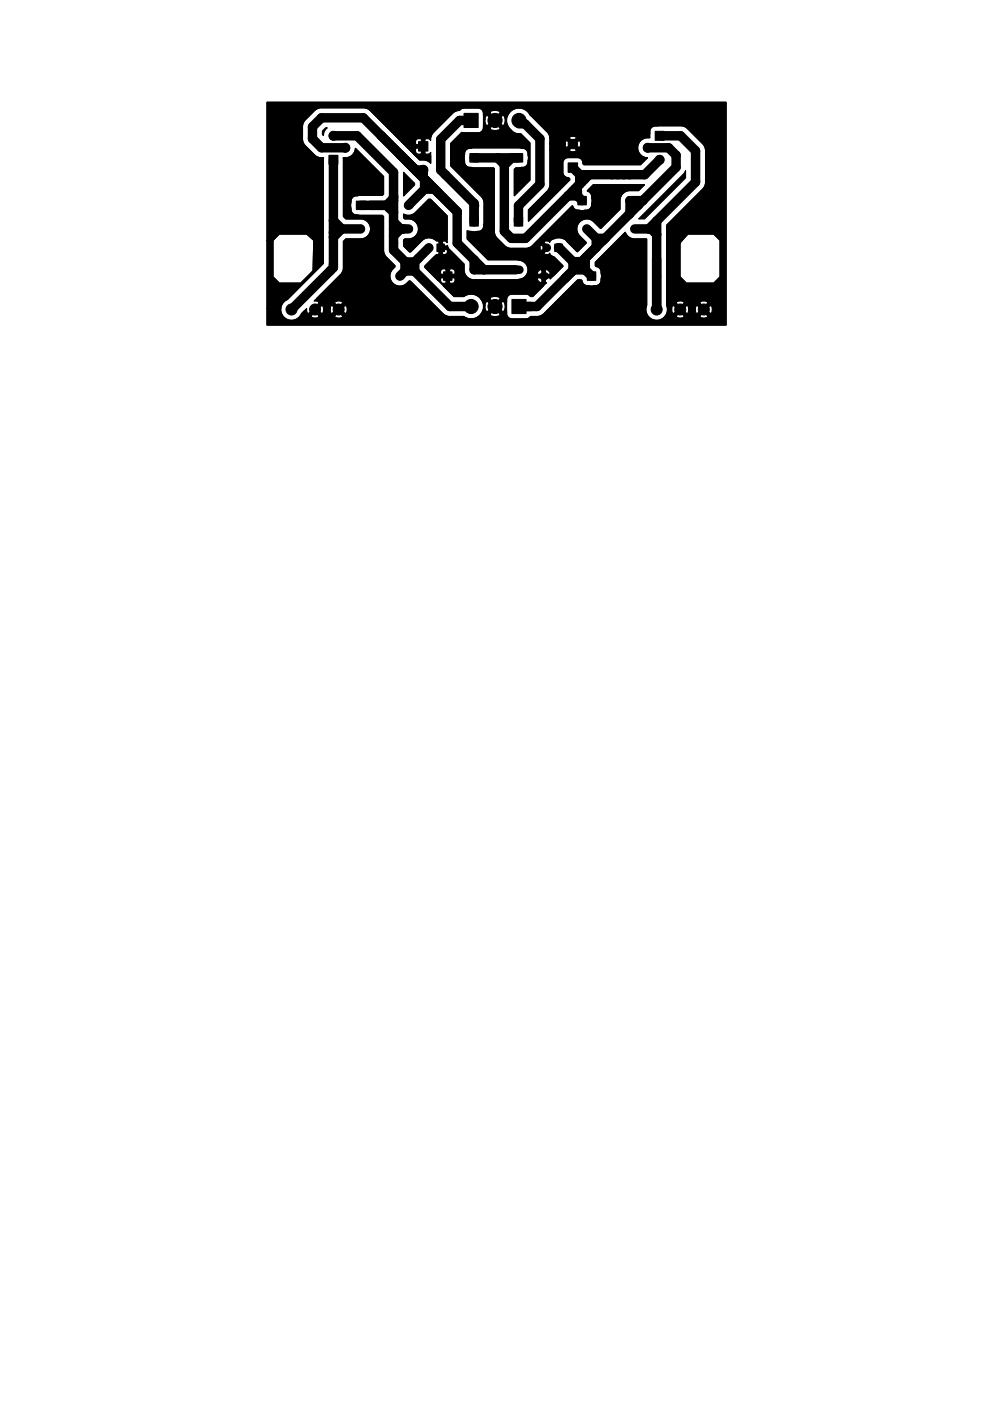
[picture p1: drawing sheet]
<svg xmlns="http://www.w3.org/2000/svg" width="210mm" height="297mm" viewBox="0 0 210 297" stroke-linecap="round" stroke-linejoin="round" font-family="sans-serif">
<g fill="#000" stroke="#000" stroke-width=".21">
<path d="M69.8 32.9h1.9v1.9h-1.9zM88.8 30h2v2h-2zM98.4 24h3v3h-3zM99.7 32.6h1.8v1.8h-1.8zM109.1 32.6h1.8v1.8h-1.8zM120.5 34.5h2v2h-2zM139 27.8h1.9v1.9h-1.9zM75.6 42.6h1.8v1.8h-1.8zM92.7 51.7h1.6v1.6h-1.6zM94.1 57.6h1.8v1.8h-1.8zM99.7 46.1h1.8v1.8h-1.8zM109.1 46.1h1.8v1.8h-1.8z"/>
<path d="M117.7 51.7h1.6v1.6h-1.6zM122.6 41.6h1.8v1.8h-1.8zM124.6 57.6h1.8v1.8h-1.8zM108.6 63.5h3v3h-3z"/>
<circle cx="70.7" cy="28.8" r=".95"/>
<circle cx="73.3" cy="31.3" r=".95"/>
<circle cx="89.8" cy="36" r="1"/>
<circle cx="105" cy="25.5" r="1.5"/>
<circle cx="110.1" cy="25.5" r="1.5"/>
<circle cx="121.5" cy="30.5" r="1"/>
<circle cx="137.4" cy="31.3" r=".95"/>
<circle cx="140" cy="33.9" r=".95"/>
<circle cx="76.5" cy="48.5" r=".8"/>
<circle cx="91" cy="52.5" r=".8"/>
<circle cx="116" cy="52.5" r=".8"/>
<circle cx="124.5" cy="48.5" r=".8"/>
<circle cx="61.9" cy="65.6" r="1.17"/>
<circle cx="66.9" cy="65.6" r="1.17"/>
<circle cx="71.9" cy="65.6" r="1.17"/>
<circle cx="99.9" cy="65" r="1.5"/>
<circle cx="105" cy="65" r="1.5"/>
<circle cx="139.3" cy="65.6" r="1.17"/>
<circle cx="144.3" cy="65.6" r="1.17"/>
<circle cx="149.3" cy="65.6" r="1.17"/>
</g>
<g fill="#000">
<circle cx="84.8" cy="58.5" r=".9"/>
<circle cx="86.7" cy="43.5" r=".9"/>
<circle cx="86.7" cy="48.5" r=".8"/>
<circle cx="100.6" cy="43.6" r=".9"/>
<circle cx="100.6" cy="57.2" r=".9"/>
<circle cx="110" cy="57.2" r=".9"/>
<circle cx="110" cy="43.6" r=".9"/>
<circle cx="115.3" cy="58.5" r=".9"/>
<circle cx="133.7" cy="42.5" r=".9"/>
<circle cx="134.7" cy="48.5" r=".8"/>
</g>
<g fill="none" stroke="#000" stroke-width="2">
<path d="M70.7 28.8h5.1l7.7 7.7v16.5l2.5 2.5M70.7 33.9v22.8l-8.8 8.9M73.3 31.3h-5.1l-1.9-1.9v-2.5l1.9-1.9h8.9l7.7 7.7M80.9 28.8l16.1 16.1v6.6l5.7 5.7M88.1 36h1.7v1.7M88.4 36.3h1.4M90.3 38.2l-.2 .3v1.6h2.1M91.3 39.2h-.3l-4.3 4.3M100 25.5h-2.5l-4 4v6.5l7.1 7.1v3.9M100.6 33.5h9.4M105.6 33.5l1.4 1.4v14.1l1.5 1.5h3l13.5-13.5M108.6 33.5l-1.6 1.5"/>
<path d="M110.1 26.3h1.3l3.2 3.1v9.7l-4.6 4.5v3.4M121.5 35.5l2.5 2.5M122.5 39.5v2h-2M123 37h.1M123 37v2M124 37l-.5 .5v1M137.4 31.3h4.5l1.5 1.6v2.6l-29.5 29.5h-3.8M140 33.9l-3.2 3.1h-13.8M140 28.8h4.4l3.2 3.2v6.6l-10 9.9M70.7 46.8l1.8 1.7-1.8 1.8M76.5 43.5h6M76.5 48.5h-5l-.8 .8"/>
<path d="M82.5 43.5v.5l1 1M83.5 42.5l-1 1M83.5 42l-1.5 1.5M83.5 47l1.5 1.5-1.5 1.5M83.5 48.5h3.2M86 55.5l9.4 9.5h4.6M86 55.5h2v2M86 55.5l-.1 2h2M91 52.5l-6.2 6M92.7 40.6l.4 .4M100.6 55.1v2.1h8.9M118.5 52.5l4 3.9"/>
<path d="M121.5 40.5l2 2M122 40l.5 .5M123.4 55.5h-1.8v1.8M123.5 56.5l2 2M124.2 54.7v2.5h-2.5M124.5 48.5l2.4 2.5h1M128.4 50.5h-1.9v1.9M133.7 42.5l.9 1h.8M133.7 42.5v2.7M134.7 48.5h3.4l1.2 1.2M136.4 42.5h-2.7M139.3 46.9v18.7"/>
</g>
<path d="M69.1 27.1h.3l-.6 .9-.2 .7-.2-.2v-.7zM85.6 36.5l2.4 2.4v.3l-2.4 2.4zM98 28.1l3.4 .1a1.26 1.26 0 0 0 1.2-1.7 2.63 2.63 0 0 0 2.6 1.7 2.63 2.63 0 0 0 2.4-2 3.1 3.1 0 0 0 2.9 2.2l1.9 1.9v7.9l-3.3 3.3v-5.6l.4-.3h.6a1.85 1.85 0 0 0 1.8-.8l.2-.9a2.72 2.72 0 0 0-.6-2.3l-1.4-.3-9.9 .1a1.44 1.44 0 0 0-1.7 1.6 2.71 2.71 0 0 0 .6 2.3l1.4 .3h4.2l.2 .2v13.7l.6 1 1.5 1.5 .7 .5 .8 .2h3l1.2-.4 8.8-8.6a1.36 1.36 0 0 0 1.6 .9 2.72 2.72 0 0 0 2.2-.5l.3-1.6-.1-.6a1.46 1.46 0 0 0-.9-1.5l1.3-1.2h10.8l-1.2 1.2h-1.8a2.12 2.12 0 0 0-2.2 2.2v1.8l-4 4-1.6-1.4a2.13 2.13 0 0 0-2.9 0 2.13 2.13 0 0 0-.1 3l1.5 1.5-1.9 1.9-2.3-2.3a2.8 2.8 0 0 0-3.3-.3 1.93 1.93 0 0 0-2.8 1.8 1.93 1.93 0 0 0 2.9 1.6l.5 .3 1.9 1.9-2 2.1v-.2a2.03 2.03 0 0 0-2.2-1.8 2.03 2.03 0 0 0-1.9 2.1 2.03 2.03 0 0 0 2 2l-2.3 2.3h-.4l-.8-.5h-3.4a1.29 1.29 0 0 0-.9 1.6 2.63 2.63 0 0 0-2.6-1.6 2.63 2.63 0 0 0-2.4 1.9 2.62 2.62 0 0 0-4.1-1.4h-2.1l-2.3-2.3h1.9a1.13 1.13 0 0 0 1.1-1.2v-2l-.3-.6-.6-.3h-2a1.13 1.13 0 0 0-1.1 1.1v1.9l-2.9-2.8v-.3l2.1-2.1 2.1 .2a1.2 1.2 0 0 0 1.1-1.5l3.1 3v1.1a2.11 2.11 0 0 0 2.2 2.2h8.9a2.13 2.13 0 0 0 2.2-1.2 2.13 2.13 0 0 0-.5-2.5l-.7-.4-1-.1h-6.1l-4.4-4.4v-1.8l1.5 .3 .6-.1a1.32 1.32 0 0 0 1.5-1.6v-4.4l-.3-1.2-6.8-6.7v-4.8zM145.4 36.2v1.5l-8.6 8.7h-1.3l9.5-9.4zM85.6 45.4l.2 .1a2.11 2.11 0 0 0 2.3-.4l2.9-2.9h.3l3.6 3.6v5l-.6-.2-2 .1a2.4 2.4 0 0 0-2.7 .3l-2.5 2.4h-.2l-1.3-1.2v-1.3l.3-.2a2.2 2.2 0 0 0 2.7-1.3 2.2 2.2 0 0 0-1.1-2.8l-1.6-.2-.3-.2zM56.7 21.7h97.3v47.2h-97.3v-3.5h2.9v.4a2.3 2.3 0 0 0 1.6 2 2.3 2.3 0 0 0 2.5-.8h2.3l.1 .3 .7 .1a.76 .76 0 0 0 .9-.4h3.3l.1 .3 .7 .1a.76 .76 0 0 0 .9-.4l-.9-.9-.8 .9h-3.3l-.8-.9-.9 .9h-2.3l.3-.5 1.1-1.1-.1 .2a.76 .76 0 0 0 .4 .9l.9-.9h1.1l.9 .9 .2-.1 .2-.8h1.3a.76 .76 0 0 0 .4 .9l.9-.9h1.1l.9 .9 .2-.1 .2-.7a.76 .76 0 0 0-.4-1l-.9 .9h-1.1l-.9-.9-.2 .2-.2 .7h-1.3l-.2-.7-.2-.2-.9 .9h-1.1l1.4-1.4h3.3l.8 .9 .9-.9a1.14 1.14 0 0 0-1.7 0h-3.3l-.1-.2-.9-.2 5-5a2.46 2.46 0 0 0 1.2-2.2v-5.4l.5-.5 3.5-.1a2.13 2.13 0 0 0 1.7-2.2 2.13 2.13 0 0 0-2-2h-3.2l-.5-.5-.1-12.4a2.18 2.18 0 0 0 2.6-2l6 5.9v3.8l-.3 .2h-4.7a2 2 0 0 0-1.7 .6l-.3 1.5 .1 .7a1.32 1.32 0 0 0 1.6 1.4l5 .1 .3 .2v7.6l.3 .7 2.1 2.1v.3a2.2 2.2 0 0 0-.5 3.4 2.2 2.2 0 0 0 3.5-.4h.2l7.3 7.2 1.1 .3h3a2.61 2.61 0 0 0 3.6-.5h1.9l.2 .3a1.64 1.64 0 0 0 2-.3l-1.1-1.1-1.1 1.1h-1.9l.5-.8 .1-.9h.3a1.17 1.17 0 0 0 .5 1.2l1.1-1.1h1.1l1.1 1.1 .3-.2a1.64 1.64 0 0 0-.3-2l-1.1 1.1h-1.1l-1.1-1.1-.3 .1-.2 .9h-.3l-.1-.7-.5-.9h1.9l1.1 1.2 1.1-1.2a1.49 1.49 0 0 0-2.2 0h-1.9a2.62 2.62 0 0 0-3.6-.4h-2.1l-3.4-3.5h.6v.2a.7 .7 0 0 0 1.1 .3v-1h.8v1l.1 .2a.74 .74 0 0 0 .9-.3 .74 .74 0 0 0 0-.9h-2.8l-.1 .5h-.6l-1.8-1.8h2.4l.1 .6h1v-1h.8v1h1l.1-.2a.74 .74 0 0 0-.2-.9 .74 .74 0 0 0-.9 .1h-.8l-.1-.2a.74 .74 0 0 0-1 .6h-2.4l-1-.9v-.3l2.5-2.4h.4l.1-.2v-.9h.8v.9a.64 .64 0 0 0 .9 0 .64 .64 0 0 0 0-.9h-1.7v-1.6l-.1-.2h-.4a2.11 2.11 0 0 0-3-.1l-2.5 2.4h-.2l-1.3-1.2v-1.3l.3-.2a2.2 2.2 0 0 0 2.7-1.3 2.2 2.2 0 0 0-1.1-2.8l-1.6-.2-.3-.2v-.8l.2 .1a2.11 2.11 0 0 0 2.3-.4l2.9-2.9h.3l3.6 3.6v5.7l-.4-.4h-.5l-.1 .2v.9h.9l.1-.2 .6 1 3 3-.1 1.2a2.13 2.13 0 0 0 2.3 2.1h8.9l1-.2h3.3l.3 .5 .5 .3h.3v-1h-1l-.1 .2h-3.3l.7-.3 .6-.9h2l.1 .3h1v-1h.7v1h1l.1-.3-.6-.6-.3-.2-.9 .1a.92 .92 0 0 0-1.1 .7h-2v-.1a2.19 2.19 0 0 0-2.3-2.7h-6.1l-4.4-4.4v-1.8l1.5 .3 .6-.1a1.32 1.32 0 0 0 1.5-1.6v-4.4l-.3-1.2-6.8-6.7v-1.7h2.8l.1 .4a1.44 1.44 0 0 0 1.7 1.7h4.5l.2 .2v13.7l.6 1 1.5 1.5 .7 .5 .8 .2 6.1-.1 .1 .5h.2l.6-.6-.6-.6-.2 .1-.1 .6h-2.5l.9-.6 8.5-8.3a1.36 1.36 0 0 0 1.6 .9 2.72 2.72 0 0 0 2.2-.5l.3-1.6-.1-.6a1.46 1.46 0 0 0-.9-1.5l1.3-1.2h10.8l-1.2 1.2h-1.8a2.12 2.12 0 0 0-2.2 2.2v1.8l-4 4-1.6-1.4a2.13 2.13 0 0 0-2.9 0 2.13 2.13 0 0 0-.1 3l1.5 1.5-1.9 1.9-2.3-2.3a2.39 2.39 0 0 0-3.6 .3 .74 .74 0 0 0-1.2 0l1 1v.3l-1 1a.74 .74 0 0 0 1.2 0 1.17 1.17 0 0 0 .9 .8l1.9 2-2.7 2.7v-.3h-1v1h.3l-3 3h-.4l-.4-.4-.6-.1h-3l-.8 .3-.3 .8v3a1.13 1.13 0 0 0 1.1 1.1h3.2l.8-.5h1.7l.8-.3 7.5-7.5h.7l.2 .2a1.33 1.33 0 0 0 1.6 1.1 2.72 2.72 0 0 0 2.2-.5l.3-1.6-.1-.6a1.17 1.17 0 0 0-1-1.4l-.2-.2v-.7l6.4-6.2a2.11 2.11 0 0 0 1.9 1.3h2.6l-.1 14.3a2.3 2.3 0 0 0 1.2 2.7 2.3 2.3 0 0 0 2.8-.7h2.3l.2 .3 .7 .1a.76 .76 0 0 0 .9-.4h3.2l.2 .3 .7 .1a.76 .76 0 0 0 .9-.4l-.9-.9-.9 .9h-3.2l-.9-.9-.9 .9h-2.3l.4-.7 .1-.7h.9l.2 .8 .2 .1 .9-.9h1l.9 .9 .3-.1 .1-.8h1.4l.2 .8 .2 .1 .9-.9h1l.9 .9a1.14 1.14 0 0 0 0-1.8l-.9 .9h-1l-.9-.9-.2 .2-.2 .7h-1.4l-.1-.7-.3-.2-.9 .9h-1l-.9-.9-.2 .2-.2 .7h-.9l-.2-.8v-.6h2l.9 .9 .9-.9h3.2l.9 .9 .9-.9a1.14 1.14 0 0 0-1.8 0h-3.2l-.1-.2-.7-.2a.76 .76 0 0 0-1 .4h-2v-12.7h2.9v7.2l1.3 1.3h5.8l1.4-1.3v-7.7l-1.3-1.4h-5.5l-1.7 1.9h-2.9v-3.8l7.7-7.6a2.13 2.13 0 0 0 .6-1.6v-6.5l-.2-.9-.4-.6-3.2-3.2-.7-.5-.8-.1h-4.9a1.35 1.35 0 0 0-1.6 1.7v.8a2.15 2.15 0 0 0-2.6 1.9 2.15 2.15 0 0 0 2.1 2.4l-1.5 1.4h-12l-.2-.2a1.15 1.15 0 0 0-1.2-1.3h-2a1.13 1.13 0 0 0-1.1 1.1v2a1.14 1.14 0 0 0 1.2 1.2l.3 .2v.3l-8.8 8.7v-2.4l3.9-3.9a2.06 2.06 0 0 0 .7-1.6v-7.2h4.1a.96 .96 0 0 0 1.5 0l-.8-.7-.7 .7h-4.1v-1.3h3.2l.1 .7 .3 .1 .7-.8h1.1l.7 .8a.96 .96 0 0 0 0-1.5l-.7 .7h-1.1l-.7-.7-.3 .1-.1 .6h-3.2v-1.2h4.1l.7 .7 .8-.7-.1-.3-.6-.1-.7 .1-.1 .3h-4.1l-.2-.7-.4-.7-3.5-3.4a2.67 2.67 0 0 0-4.2-1 2.67 2.67 0 0 0 .2 4.3l.7 .4 1.2 .2 1.9 1.9v7.9l-3.3 3.3v-5.6l.4-.3a2.97 2.97 0 0 0 2.3-.6l.3-1.5-.1-.7a1.32 1.32 0 0 0-1.6-1.4l-9.9-.1a1.85 1.85 0 0 0-1.9 .8l-.2 1.4h-2.8v-3.1l2.4-2.3 3.4 .1a1.12 1.12 0 0 0 1.2-1h1.3l.2 .3a1.64 1.64 0 0 0 2-.3l-1.1-1.1-1.1 1.1h-1.3v-1.8h.3a1.17 1.17 0 0 0 .5 1.3l1.1-1.2h1.1l1.1 1.2 .3-.2a1.63 1.63 0 0 0-.3-2.1l-1.1 1.1h-1.1l-1.1-1.1-.3 .2-.2 .8h-.3v-1.5h1.3l1.1 1.1 1.1-1.1a1.49 1.49 0 0 0-2.2 0h-1.3l-.3-.7-.6-.3h-3.3l-.4 .1-.5 .4-.8 .2-.7 .4-4.3 4.4-.3 .7v.7l-.5-.4h-.6l-.1 .2v2.9l.1 .2h.6l.5-.4v2.3a2.06 2.06 0 0 0-1.7-.7h-.7l-1.8-1.9h1l.2 .6 .9 .1 .1-.2v-1.1h-1.1l-.1 .2v.4h-1l-2-2h3v.5l.1 .2h1.1v-1.1l-.1-.2-.9 .1-.2 .5h-3l-6.6-6.5-.7-.5-.8-.2-8.8 .1a2.11 2.11 0 0 0-1.7 .7l-2.1 2.1-.3 1.2v2.5l.1 .8 .5 .7 1.8 1.9a2.23 2.23 0 0 0 2 .7v22.4l-7.6 7.6-.6 .3a2.31 2.31 0 0 0-.8 1.6h-2.9v-14.4h1.2v7.7l1.4 1.3h4.5l2.6-2.6 .2-6.4-1.6-1.4h-5.7l-1.4 1.4h-1.2zM56.7 21.7h97.3v47.2h-97.3v-3.5h2.9v.4a2.3 2.3 0 0 0 1.9 2.1 2.3 2.3 0 0 0 2.5-1.4l.6-.6v.4a2.31 2.31 0 0 0 2.7 1.6 2.31 2.31 0 0 0 1.8-2.5h.5v.4a2.31 2.31 0 0 0 3.5 1.8 2.31 2.31 0 0 0 0-3.9 2.31 2.31 0 0 0-3.5 1.7h-.5v-.4a2.29 2.29 0 0 0-2-1.7l5.2-5.1 .4-.7 .2-.8v-5.5l.5-.5h3.2a2.13 2.13 0 0 0 2-2.2 2.13 2.13 0 0 0-2-2.1h-3.2l-.5-.5-.1-12.4a2.18 2.18 0 0 0 2.6-2l6 5.9v3.8l-.3 .2h-4.7a2 2 0 0 0-1.7 .6l-.3 1.5 .1 .7a1.32 1.32 0 0 0 1.6 1.4l5 .1 .3 .2v7.6l.3 .7 2.1 2.1v.3a2.2 2.2 0 0 0-.5 3.4 2.2 2.2 0 0 0 3.5-.4h.2l7.3 7.2 1.1 .3h3a2.62 2.62 0 0 0 4.1-1.4 2.63 2.63 0 0 0 2.4 1.9 2.63 2.63 0 0 0 2.6-1.7 1.27 1.27 0 0 0 1.1 1.7h3.2l.8-.5h1.7l.8-.3 7.5-7.5h.7l.2 .4a1.36 1.36 0 0 0 1.6 .9 2.72 2.72 0 0 0 2.2-.5l.3-1.6-.1-.6a1.17 1.17 0 0 0-1-1.4l-.2-.2v-.7l6.4-6.2a2.11 2.11 0 0 0 1.9 1.3h2.6l-.1 14.3a2.31 2.31 0 0 0 2 2.9 2.31 2.31 0 0 0 2.5-2.5h.4v.4a2.31 2.31 0 0 0 2.5 2.1 2.31 2.31 0 0 0 2.1-2.5h.4v.4a2.31 2.31 0 0 0 3.5 1.8 2.31 2.31 0 0 0 0-3.9 2.31 2.31 0 0 0-3.5 1.7h-.4l-.1-.4a2.31 2.31 0 0 0-2.4-1.7 2.31 2.31 0 0 0-2.1 2.1h-.4l-.2-.6v-13.3h2.9v7.2l1.3 1.3h5.8l1.4-1.3v-7.7l-1.3-1.4h-5.5l-1.7 1.9h-2.9v-3.8l7.7-7.6a2.13 2.13 0 0 0 .6-1.6v-6.5l-.2-.9-.4-.6-3.2-3.2-.7-.5-.8-.1h-4.9a1.35 1.35 0 0 0-1.6 1.7v.8a2.15 2.15 0 0 0-2.6 1.9 2.15 2.15 0 0 0 2.1 2.4l-1.5 1.4h-12l-.2-.2a1.15 1.15 0 0 0-1.2-1.3h-2a1.13 1.13 0 0 0-1.1 1.1v2a1.14 1.14 0 0 0 1.2 1.2l.3 .2v.3l-8.8 8.7v-2.4l3.9-3.9a2.06 2.06 0 0 0 .7-1.6v-8.7h2.7a2.14 2.14 0 0 0 2.9 2.2 2.14 2.14 0 0 0 .7-3.5 2.14 2.14 0 0 0-3.5 .9l-.1 .4h-2.7a2.69 2.69 0 0 0-.7-2.5l-3.5-3.4a2.63 2.63 0 0 0-2.6-1.5 2.63 2.63 0 0 0-2.3 1.9 2.63 2.63 0 0 0-2.4-1.9 2.63 2.63 0 0 0-2.6 1.7 1.27 1.27 0 0 0-1.2-1.7h-3.2l-.7 .5-.8 .2-.7 .4-4 4-.6 1.1-.6-.2h-2a1.13 1.13 0 0 0-1.1 1.1v2l.1 .7 .8 .4 2.2 .1 .6-.2v1.6l-.1-.1a2.1 2.1 0 0 0-1.6-.6h-.7l-10.4-10.4-.7-.5-.8-.2-8.8 .1a2.11 2.11 0 0 0-1.7 .7l-2.1 2.1-.3 1.2v2.5l.1 .8 .5 .7 1.8 1.9a2.23 2.23 0 0 0 2 .7v22.4l-7.6 7.6-.6 .3a2.31 2.31 0 0 0-.8 1.6h-2.9v-14.4h1.2v7.7l1.4 1.3h4.5l2.6-2.6 .2-6.4-1.6-1.4h-5.7l-1.4 1.4h-1.2z" fill="#000" stroke="#000" stroke-width=".25"/>
</svg>
